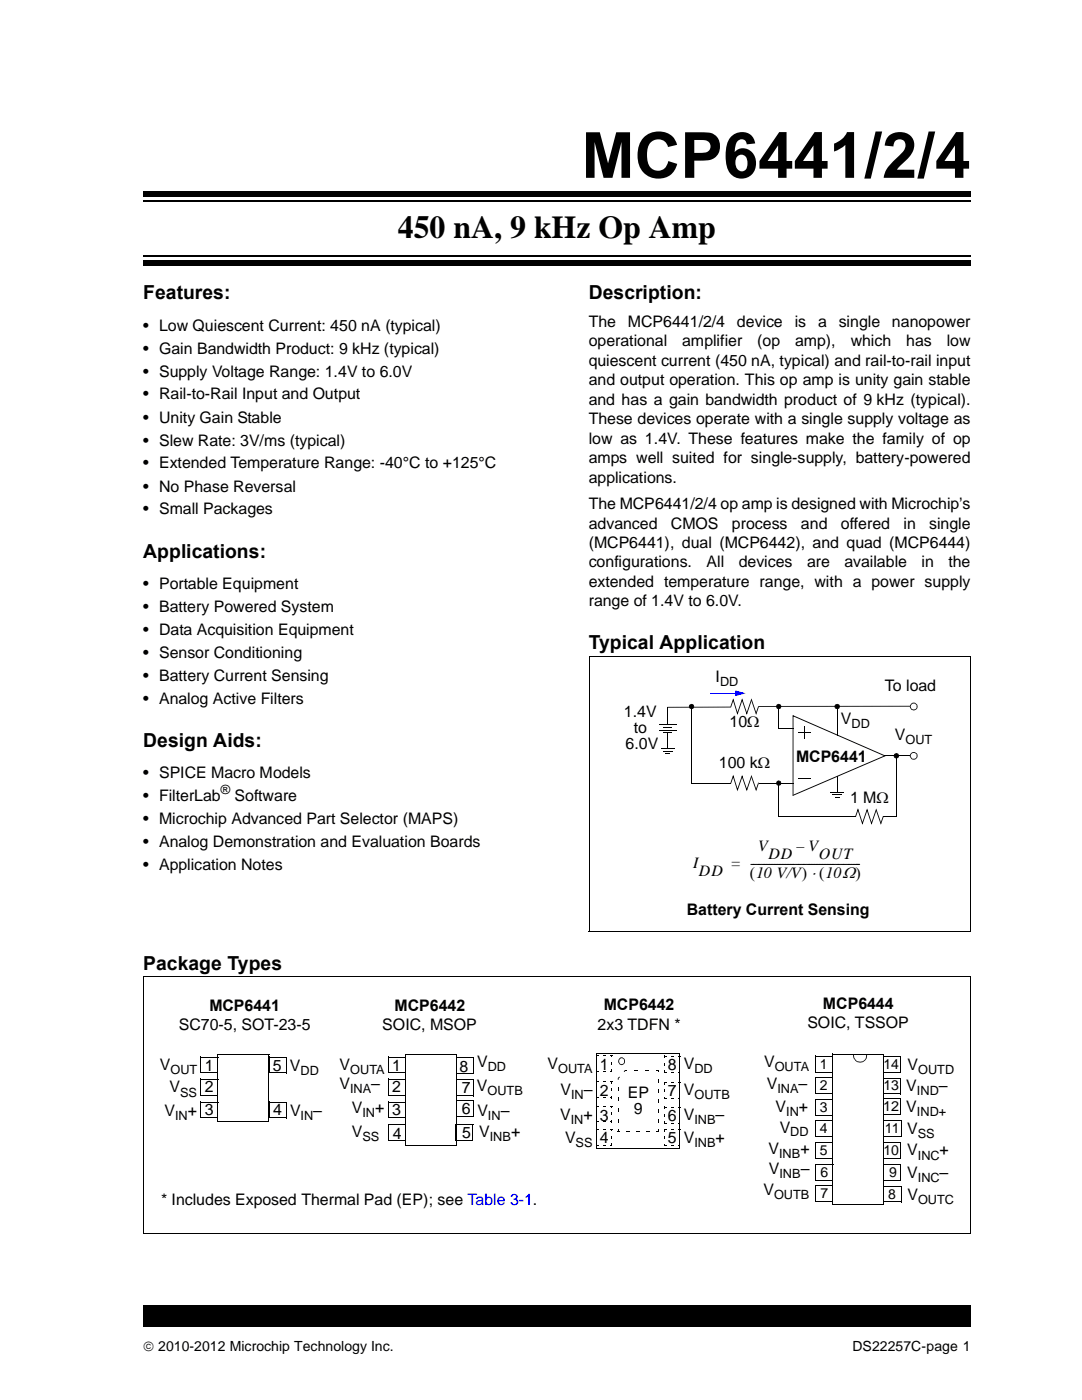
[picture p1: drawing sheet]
<svg xmlns="http://www.w3.org/2000/svg" width="216mm" height="279mm" viewBox="0 0 216 279" stroke-linecap="round" stroke-linejoin="round" font-family="sans-serif">
<defs><g id="words">
<text font-size="12.7" x="116" y="35.5">MCP6441/2/4</text>
<text font-size="6.3" x="79.4" y="47.4">450 nA, 9 kHz Op Amp</text>
<g font-size="3.9">
<text x="28.6" y="59.7">Features:</text>
<text x="117.5" y="59.7">Description:</text>
<text x="28.6" y="111.3">Applications:</text>
<text x="117.5" y="129.6">Typical Application</text>
<text x="28.6" y="149">Design Aids:</text>
<text x="28.6" y="193.6">Package Types</text>
</g>
<g font-size="3.2">
<text x="28.6" y="66">• Low Quiescent Current: 450 nA (typical)</text>
<text x="117.5" y="65.3">The</text>
<text x="125.3" y="65.3">MCP6441/2/4</text>
<text x="147" y="65.3">device</text>
<text x="158.6" y="65.3">is</text>
<text x="163.2" y="65.3">a</text>
<text x="167.4" y="65.3">single</text>
<text x="178" y="65.3">nanopower</text>
<text x="28.6" y="70.6">• Gain Bandwidth Product: 9 kHz (typical)</text>
<text x="117.5" y="69.1">operational</text>
<text x="136.1" y="69.1">amplifier</text>
<text x="151.1" y="69.1">(op</text>
<text x="158.7" y="69.1">amp),</text>
<text x="169.8" y="69.1">which</text>
<text x="180.8" y="69.1">has</text>
<text x="188.9" y="69.1">low</text>
<text x="28.6" y="75.2">• Supply Voltage Range: 1.4V to 6.0V</text>
<text x="117.5" y="73">quiescent current (450 nA, typical) and rail-to-rail input</text>
<text x="117.5" y="76.9">and output operation. This op amp is unity gain stable</text>
<text x="28.6" y="79.7">• Rail-to-Rail Input and Output</text>
<text x="117.5" y="80.8">and has a gain bandwidth product of 9 kHz (typical).</text>
<text x="28.6" y="84.3">• Unity Gain Stable</text>
<text x="28.6" y="88.9">• Slew Rate: 3V/ms (typical)</text>
<text x="117.5" y="84.7">These devices operate with a single supply voltage as</text>
<text x="117.5" y="88.6">low as 1.4V. These features make the family of op</text>
<text x="28.6" y="93.5">• Extended Temperature Range: -40°C to +125°C</text>
<text x="117.5" y="92.4">amps well suited for single-supply, battery-powered</text>
<text x="28.6" y="98.1">• No Phase Reversal</text>
<text x="117.5" y="96.3">applications.</text>
<text x="117.5" y="101.6">The MCP6441/2/4 op amp is designed with Microchip’s</text>
<text x="28.6" y="102.7">• Small Packages</text>
<text x="117.5" y="105.5">advanced</text>
<text x="133.9" y="105.5">CMOS</text>
<text x="146" y="105.5">process</text>
<text x="159.8" y="105.5">and</text>
<text x="167.8" y="105.5">offered</text>
<text x="180.3" y="105.5">in</text>
<text x="185.4" y="105.5">single</text>
<text x="117.5" y="109.4">(MCP6441), dual (MCP6442), and quad (MCP6444)</text>
<text x="117.5" y="113.3">configurations.</text>
<text x="141" y="113.3">All</text>
<text x="147.4" y="113.3">devices</text>
<text x="161" y="113.3">are</text>
<text x="168.5" y="113.3">available</text>
<text x="183.9" y="113.3">in</text>
<text x="189.3" y="113.3">the</text>
<text x="28.6" y="117.5">• Portable Equipment</text>
<text x="117.5" y="117.2">extended temperature range, with a power supply</text>
<text x="28.6" y="122.1">• Battery Powered System</text>
<text x="117.5" y="121">range of 1.4V to 6.0V.</text>
<text x="28.6" y="126.7">• Data Acquisition Equipment</text>
<text x="28.6" y="131.2">• Sensor Conditioning</text>
<text x="28.6" y="135.8">• Battery Current Sensing</text>
<text x="142.8" y="136.2">I</text>
<text x="176.6" y="137.9">To load</text>
<text x="28.6" y="140.4">• Analog Active Filters</text>
<text x="124.5" y="143">1.4V</text>
<text x="124.8" y="149.4">6.0V</text>
<text x="126.4" y="146.2">to</text>
<text x="145.6" y="145.1">10Ω</text>
<text x="167.8" y="144.5">V</text>
<text x="178.6" y="147.7">V</text>
<text x="28.6" y="155.3">• SPICE Macro Models</text>
<text x="143.5" y="153.2">100 kΩ</text>
<text x="158.8" y="152">MCP6441</text>
<text x="28.6" y="159.8">• FilterLab</text>
<text x="46.8" y="159.8">Software</text>
<text x="169.6" y="160.2">1 MΩ</text>
<text x="28.6" y="164.4">• Microchip Advanced Part Selector (MAPS)</text>
<text x="28.6" y="169">• Analog Demonstration and Evaluation Boards</text>
<text x="28.6" y="173.6">• Application Notes</text>
<text x="138.3" y="173.2">I</text>
<text x="145.8" y="173.2">= -----------------------------------------</text>
<text x="151.3" y="169.9">V</text>
<text x="153.4" y="171.4">DD</text>
<text x="158.9" y="169.9">– V</text>
<text x="163.4" y="171.4">OUT</text>
<text x="139.4" y="174.8">DD</text>
<text x="149.6" y="175.3">(10 V/V) ⋅ (10Ω)</text>
<text x="137" y="182.7">Battery Current Sensing</text>
<text x="41.8" y="201.7">MCP6441</text>
<text x="78.7" y="201.7">MCP6442</text>
<text x="120.5" y="201.6">MCP6442</text>
<text x="164.2" y="201.4">MCP6444</text>
<text x="35.7" y="205.5">SC70-5, SOT-23-5</text>
<text x="76.3" y="205.5">SOIC, MSOP</text>
<text x="119.3" y="205.5">2x3 TDFN *</text>
<text x="161.1" y="205.2">SOIC, TSSOP</text>
<text x="31.9" y="213.6">V</text>
<text x="40.9" y="213.7">1</text>
<text x="54.4" y="213.7">5</text>
<text x="57.8" y="213.7">V</text>
<text x="67.8" y="213.6">V</text>
<text x="78.2" y="213.7">1</text>
<text x="91.7" y="213.9">8</text>
<text x="95.2" y="213">V</text>
<text x="109.3" y="213.4">V</text>
<text x="119.7" y="213.5">1</text>
<text x="133.3" y="213.5">8</text>
<text x="136.4" y="213.4">V</text>
<text x="152.5" y="213">V</text>
<text x="181.1" y="213.5">V</text>
<text x="33.8" y="218">V</text>
<text x="40.9" y="218">2</text>
<text x="67.7" y="217.4">V</text>
<text x="74" y="217.4">–</text>
<text x="78.2" y="218">2</text>
<text x="92.2" y="218.1">7</text>
<text x="95.2" y="217.8">V</text>
<text x="111.8" y="218.6">V</text>
<text x="116.5" y="218.6">–</text>
<text x="119.7" y="218.8">2</text>
<text x="125.3" y="219.1">EP</text>
<text x="133.3" y="218.8">7</text>
<text x="136.4" y="218.6">V</text>
<text x="153" y="217.4">V</text>
<text x="159.3" y="217.4">–</text>
<text x="180.8" y="222">V</text>
<text x="180.8" y="217.7">V</text>
<text x="187.3" y="217.7">–</text>
<text x="32.9" y="222.8">V</text>
<text x="37.5" y="222.8">+</text>
<text x="40.9" y="222.6">3</text>
<text x="54.5" y="222.6">4</text>
<text x="57.9" y="222.7">V</text>
<text x="62.5" y="222.7">–</text>
<text x="70.2" y="226.8">V</text>
<text x="70.2" y="222.1">V</text>
<text x="74.9" y="222.1">+</text>
<text x="78.2" y="222.6">3</text>
<text x="78.4" y="227.3">4</text>
<text x="92.2" y="222.3">6</text>
<text x="92.2" y="227">5</text>
<text x="95.2" y="222.7">V</text>
<text x="95.6" y="226.9">V</text>
<text x="99.9" y="222.7">–</text>
<text x="102" y="226.9">+</text>
<text x="111.8" y="223.5">V</text>
<text x="116.4" y="223.5">+</text>
<text x="119.7" y="223.7">3</text>
<text x="126.5" y="222.3">9</text>
<text x="133.3" y="223.7">6</text>
<text x="136.4" y="223.5">V</text>
<text x="142.8" y="223.5">–</text>
<text x="154.8" y="222">V</text>
<text x="155.6" y="226">V</text>
<text x="159.4" y="222">+</text>
<text x="181" y="226.2">V</text>
<text x="112.8" y="228">V</text>
<text x="119.7" y="228.1">4</text>
<text x="133.3" y="228.1">5</text>
<text x="136.4" y="228">V</text>
<text x="142.8" y="228">+</text>
<text x="153.4" y="230.2">V</text>
<text x="159.7" y="230.2">+</text>
<text x="181" y="230.6">V</text>
<text x="187.5" y="230.6">+</text>
<text x="152.4" y="238.5">V</text>
<text x="153.4" y="234.3">V</text>
<text x="159.8" y="234.3">–</text>
<text x="181" y="235">V</text>
<text x="181.1" y="239.4">V</text>
<text x="187.5" y="235">–</text>
<text x="32.1" y="240.4">* Includes Exposed Thermal Pad (EP); see Table 3-1.</text>
</g>
<g font-size="2.8">
<text x="163.6" y="213.2">1</text>
<text x="176.3" y="213.3">14</text>
<text x="163.6" y="217.4">2</text>
<text x="176.2" y="221.8">12</text>
<text x="176.3" y="217.6">13</text>
<text x="163.6" y="222">3</text>
<text x="163.6" y="226.2">4</text>
<text x="176.6" y="226.2">11</text>
<text x="163.6" y="230.5">5</text>
<text x="176.3" y="230.6">10</text>
<text x="163.7" y="239.1">7</text>
<text x="163.7" y="234.8">6</text>
<text x="177.2" y="239.2">8</text>
<text x="177.4" y="234.9">9</text>
<text x="28.6" y="269.6">© 2010-2012 Microchip Technology Inc.</text>
<text x="170.1" y="269.6">DS22257C-page 1</text>
</g>
<g font-size="2.5">
<text x="143.7" y="137">DD</text>
<text x="169.9" y="145.3">DD</text>
<text x="180.7" y="148.5">OUT</text>
<text x="44.1" y="158.6">®</text>
<text x="34" y="214.4">OUT</text>
<text x="59.9" y="214.5">DD</text>
<text x="69.9" y="214.4">OUTA</text>
<text x="97.3" y="213.8">DD</text>
<text x="111.4" y="214.2">OUTA</text>
<text x="138.6" y="214.2">DD</text>
<text x="154.6" y="213.8">OUTA</text>
<text x="183.2" y="214.3">OUTD</text>
<text x="35.9" y="218.8">SS</text>
<text x="69.8" y="218.2">INA</text>
<text x="97.3" y="218.6">OUTB</text>
<text x="114" y="219.4">IN</text>
<text x="138.6" y="219.4">OUTB</text>
<text x="155.1" y="218.2">INA</text>
<text x="183" y="218.5">IND</text>
<text x="34.9" y="223.6">IN</text>
<text x="59.9" y="223.5">IN</text>
<text x="72.3" y="227.6">SS</text>
<text x="72.3" y="222.9">IN</text>
<text x="97.4" y="223.5">IN</text>
<text x="97.7" y="227.7">INB</text>
<text x="113.9" y="224.3">IN</text>
<text x="138.6" y="224.3">INB</text>
<text x="156.9" y="222.8">IN</text>
<text x="157.7" y="226.8">DD</text>
<text x="183" y="222.8">IND+</text>
<text x="183.1" y="227">SS</text>
<text x="114.8" y="228.8">SS</text>
<text x="138.6" y="228.8">INB</text>
<text x="155.5" y="231">INB</text>
<text x="183.1" y="231.4">INC</text>
<text x="154.5" y="239.3">OUTB</text>
<text x="155.5" y="235.1">INB</text>
<text x="183.1" y="235.8">INC</text>
<text x="183.2" y="240.2">OUTC</text>
</g>
</g></defs>
<path d="M28.6 260.6h165.1v4.3h-165.1z" fill="#000"/>
<path d="M31.7 16.8h36.6v19.5h-36.6z" fill="#fff"/>
<g fill="none" stroke="#000" stroke-width=".2">
<path d="M131.5 144.7h3.5M131.5 145.7h3.5M133.2 141.2v3.2M133.2 146.6v2.7M138 156.4h7.8M138 141.2v15.2M151.4 156.3h6.9M155.4 145.4h2.9M155.4 156.3v6.7M159.2 146.2h2.6M159.2 155.4h2.6M160.5 144.9v2.6"/>
<path d="M167 140.9v5.8M167 155v3.2M176.5 150.8h5.2M178.9 150.8v12.2M155.4 163h15.2M176.1 163h2.8"/>
</g>
<g fill="#000">
<path d="M132.4 145.1h1.7v.2h-1.7zM132.4 146.2h1.7v.2h-1.7zM133.1 146.5l.2 .1zM133.1 141.1l.2 .1zM133.1 144h.2v.7h-.2zM133.1 146.4h.2v.6h-.2zM137.9 141.2h.2zM137.6 140.6l.4-.1 .3 .1 .2 .3-.2 .1v-.2l-.3-.2-.3 .2-.1 .2 .2 .3 .2 .1 .2-.1 .1-.3h.2l-.1 .4-.4 .1-.4-.1-.1-.4zM138.3 141l.2-.1zM155 155.9l.3-.1 .4 .1 .2 .4-.2 .1v-.3l-.3-.2-.3 .2-.1 .3 .4 .2 .3-.1v-.2l.2 .1-.2 .3-.4 .1-.3-.2-.1-.3zM155.7 156.3l.2 .1zM158.2 142.7l18.6 8.1-.3 .1-18.3-8 .1-.1v15.9h-.1z"/>
<path d="M167 154.9l.1 .1zM167 146.7h.1zM158.2 158.6l18.3-7.8 .1 .1-18.4 7.9zM178.5 150.4l.4-.1 .3 .1 .2 .4-.2 .1v-.3l-.3-.1-.3 .1-.1 .3 .4 .3 .3-.4 .2 .1-.2 .3-.4 .2-.4-.2-.1-.4zM179.2 150.8l.2 .1zM181.8 150.3a.77 .77 0 0 1 .8-.2 .77 .77 0 0 1 .5 .7l-.2 .1-.1-.5-.5-.1-.4 .1-.2 .5 .4 .5h.4l.4-.3v-.3l.2 .1a.78 .78 0 0 1-1.1 .7 .78 .78 0 0 1-.2-1.3zM182.9 150.8l.2 .1z"/>
</g>
<g fill="#000">
<path d="M137.7 140.7l.3-.1 .3 .1 .1 .3-.1 .3-.3 .1-.3-.1-.2-.3z" fill-rule="evenodd"/>
<path d="M155.1 156l.3-.2 .3 .2 .1 .3-.1 .3-.3 .1-.3-.1-.2-.3z" fill-rule="evenodd"/>
<path d="M178.5 150.5l.4-.1 .3 .1 .1 .3-.1 .3-.3 .2-.4-.2-.1-.3z" fill-rule="evenodd"/>
</g>
<g fill="#00f">
<path d="M146.7 137.8l2.1 .6-2.1 .5 .2-.4 1.2-.3 .1 .3-1.3-.3v-.3l.2 .5h-.4z"/>
<path d="M146.7 138.4h.4v.3h-.4z"/>
<path d="M141.6 138.3l.1 .1z"/>
</g>
<path d="M146.9 138l1.2 .4-1.2 .3z" fill="#00f"/>
<path d="M141.7 138.4h5.1" fill="none" stroke="#00f" stroke-width=".2"/>
<g fill="none" stroke="#000" stroke-width=".2">
<path d="M117.6 130.9v55.1M117.6 131h76.1M193.6 131v55.1M131.9 149.4h2.7M155.4 141v4.5M165.6 158.1h2.8M117.5 186h76.1M40 214.1h3.5M40 218.5h3.5M40 211h3.6M40 219.9h3.6M40 215.4h3.6"/>
<path d="M40 210.9v3.2M40 215.3v3.2M40 219.9v3.2M43.5 210.5h10.2M43.5 210.4v13.5M53.6 214.1h3.5M53.6 210.5v13.5M53.7 211h3.5M53.7 219.9h3.5M53.7 210.9v3.2M53.7 219.9v3.2M57.1 211v3.2"/>
<path d="M57.1 219.9v3.3M77.4 214.1h3.5M77.4 218.5h3.5M77.5 211h3.5M77.5 219.9h3.5M77.5 215.4h3.5M77.5 210.9v3.2M77.5 215.3v3.2M77.5 219.9v3.2M80.9 210.5h10.2M80.9 210.4v18.1M91 218.7h3.5"/>
<path d="M91 214.3h3.5M91.1 215.5h3.5M91.1 219.6h3.5M91.1 211.1h3.5M91.1 210.5v18.1M94.5 211.1v3.2M94.5 215.5v3.3M94.5 219.6v3.2M162.6 214h3.6M162.6 218.2h3.6M162.7 210.8h3.5M162.7 215h3.5"/>
<path d="M162.7 219.5h3.5M162.7 210.7v3.3M162.7 214.9v3.3M162.7 219.4v3.2M166.2 210.8v3.3M166.2 215v3.3M166.2 219.5v3.2M176.2 218.3h3.5M176.2 214.1h3.5M176.3 215.2h3.5M176.3 219.3h3.5M176.3 210.9h3.5"/>
<path d="M176.3 210.8v3.3M176.3 215.1v3.2M176.3 219.2v3.2M179.7 210.9v3.2M179.7 215.2v3.2M179.7 219.3v3.2M40 223.1h3.5M43.4 223.9h10.2M53.6 223.1h3.5M77.4 223.1h3.5M77.4 227.7h3.5M77.5 224.4v3.3"/>
<path d="M77.5 224.5h3.5M80.8 228.5h10.3M90.8 227.6h3.6M90.9 224.4h3.5M90.9 224.3v3.3M91 222.7h3.5M94.4 224.4v3.2M162.6 222.6h3.6M162.6 226.8h3.6M162.7 223.6h3.5M162.7 223.5v3.3M166.2 223.6v3.2"/>
<path d="M176.2 222.4h3.5M176.3 226.8h3.5M176.4 223.5v3.3M176.4 223.6h3.5M179.8 223.6v3.2"/>
</g>
<g fill="#000">
<path d="M149.9 139.7l.1-.1 1 2.8-.1 .3zM132.3 149.8h1.9v.2h-1.9zM132.8 150.4h.9v.2h-.9zM133.1 148.7h.2v.7h-.2zM145.8 141l.1 .1zM146.3 139.4l.9 3h-.1l1-3 1 3h-.2l1-3 .1 .3-1 3-1-3 .2-.1-1 3.1-1-3 .2-.1-.5 1.4h-.1zM145.8 156.2l.1 .2zM146.3 154.6l.9 3.1-.1-.1 1-2.9 1 3-.2-.1 1-2.9 .1 .3-1 2.9-1-2.9 .2-.1-1 3-1-3h.2l-.5 1.4-.1-.1zM149.9 155l.1-.1 1 2.7-.1 .3zM151.3 141l.1 .1-.4 1.3h-.2zM151.3 156.3h.1l-.4 1.4-.2-.1zM151.3 140.9l.1 .2z"/>
<path d="M151.3 156.2l.1 .1zM155 140.6l.3-.1 .4 .1 .2 .3-.2 .1v-.2l-.3-.2-.3 .2-.1 .2 .2 .3 .2 .1 .3-.2-.1 .1 .1-.3h.2l-.1 .4-.4 .1-.4-.1-.1-.4zM155.7 141l.2-.1zM166.1 158.5h1.9v.2h-1.9zM166.6 159.1h.9v.1h-.9zM167 157.4h.1v.7h-.1zM166.6 140.6l.4-.1 .4 .1 .2 .3-.2 .1v-.2l-.4-.2-.2 .2-.1 .2 .1 .3 .3 .1 .3-.2-.1 .1 .1-.3h.2l-.1 .4-.4 .1-.5-.1-.1-.4zM167.4 141l.2-.1zM181.8 140.5a.74 .74 0 0 1 .8-.2 .74 .74 0 0 1 .5 .7h-.2l-.1-.4-.5-.2-.4 .2-.2 .4 .2 .4 .5 .2 .4-.2 .1-.4h.2a.77 .77 0 0 1-1.1 .7 .77 .77 0 0 1-.2-1.2zM182.9 141h.2zM170.6 162.9l.2 .1zM171.2 161.3l1 3.1-.2-.1 1-3 1 3.1-.2-.1 1-3 .1 .3-1 3-1-3h.2l-1 3-1-3h.2l-.5 1.4-.2-.1z"/>
<path d="M174.8 161.6h.1l1 2.7-.1 .3zM176.1 163h.2l-.4 1.4-.2-.1zM176.1 162.9l.2 .1zM170.6 209.6a1.37 1.37 0 0 1 1.6-.3 1.37 1.37 0 0 1 .8 1.3l-.2 .1v-.6l-.3-.4-.9-.4-.9 .4-.2 .4-.1 .6 .1 .5 .2 .4 .5 .3h.5h.4l.4-.3 .3-.5v-.5l.2 .1a1.42 1.42 0 0 1-2 1.3 1.42 1.42 0 0 1-.4-2.4zM172.8 210.6l.2 .1z"/>
</g>
<path d="M133.2 141.1h12.7M151.3 141h30.3" fill="none" stroke="#000" stroke-width=".21"/>
<g fill="#000">
<path d="M155.1 140.7l.3-.1 .3 .1 .1 .3-.1 .3-.3 .1-.3-.1-.2-.3z" fill-rule="evenodd"/>
<circle cx="167.1" cy="141" r=".46"/>
</g>
<g fill="#fff">
<path d="M170 207.7h3.3v2.5h-3.3z"/>
<path d="M170 207.7h3.4v.1h-3.4z"/>
<path d="M173.2 207.7h.2v2.6h-.2z"/>
<path d="M169.9 210.1h3.4v.2h-3.4z"/>
<path d="M169.9 207.7h.2v2.5h-.2z"/>
</g>
<g fill="none" stroke="#000" stroke-width=".2">
<path d="M28.7 195h165M28.7 194.9v51.2M193.6 195v51.2M119.1 210.2h16.6M119.1 210.1v19.1M135.6 210.2v19.1M166.2 210.4h10.2M166.2 210.3v30M176.3 210.4v30M119 229.2h16.6M162.6 231.2h3.6M162.6 239.8h3.6"/>
<path d="M162.7 235.6h3.5M162.7 228h3.5M162.7 236.6h3.5M162.7 227.9v3.3M162.7 236.5v3.3M162.8 232.4h3.5M162.8 232.3v3.3M166.2 232.4v3.2M176.2 231.2h3.5M176.2 235.6h3.5M176.3 239.9h3.5M176.3 228h3.5"/>
<path d="M176.3 232.4h3.5M176.4 236.7h3.5M179.7 228v3.2M179.7 232.4v3.2M179.8 236.7v3.3M28.6 246.1h165M166.1 240.3h10.2"/>
</g>
<g fill="#000">
<path d="M119 210.6h.2v.4h-.2zM119 213.8h.4v.1h-.4zM119 213.5h.2v.3h-.2zM119 212h.2v.5h-.2zM119 215.8h.2v.5h-.2zM119 219h.4v.2h-.4zM119 218.8h.2v.3h-.2zM119 217.3h.2v.4h-.2zM119.1 210.6h.3v.1h-.3zM119.1 215.8h.3v.2h-.3zM120.4 210.6h.4v.1h-.4zM120.4 213.8h.4v.1h-.4z"/>
<path d="M120.4 215.8h.4v.2h-.4zM120.4 219h.4v.2h-.4zM121.7 210.6h.4v.1h-.4zM121.7 213.8h.3v.1h-.3zM121.7 215.8h.4v.2h-.4zM121.7 219h.3v.2h-.3zM122 210.7h.1v.3h-.1zM122 212h.1v.5h-.1zM122 213.5h.1v.4h-.1zM122 215.9h.1v.4h-.1zM122 217.3h.1v.4h-.1zM122 218.8h.1v.4h-.1z"/>
<path d="M123.3 219h.1v.8h-.1zM123.3 216.9h.1v.7h-.1zM123.3 215.1l.1 .1v.3h-.1zM123.6 214.9l.1 .1-.3 .2-.1-.1zM124.7 213.6l.1 .1-.2 .3-.1-.2zM123.6 211.3a.66 .66 0 0 1 .7-.2 .66 .66 0 0 1 .4 .7h-.2l-.1-.5-.4-.1-.3 .1-.2 .5 .2 .4 .4 .2 .3-.2 .1-.4h.2a.71 .71 0 0 1-1 .7 .71 .71 0 0 1-.1-1.2zM124.5 211.8h.2zM124.7 213.5h.4v.2h-.4zM126.5 213.5h.8v.2h-.8zM128.8 213.5h.7v.2h-.7zM131 213.5h.4v.2h-.4zM131.2 213.6h.2v.4h-.2z"/>
<path d="M131.2 215.3h.2v.7h-.2zM131.2 217.4h.2v.6h-.2zM132.5 210.7h.2v.4h-.2zM132.5 213.9h.5v.2h-.5zM132.5 213.6h.2v.4h-.2zM132.5 212.1h.2v.5h-.2zM132.5 216h.2v.4h-.2zM132.5 219.1h.5v.2h-.5zM132.5 218.9h.2v.3h-.2zM132.5 217.4h.2v.5h-.2zM132.6 210.7h.4v.2h-.4zM132.6 216h.4v.1h-.4z"/>
<path d="M133.9 210.7h.5v.2h-.5zM133.9 213.9h.5v.2h-.5zM133.9 216h.5v.1h-.5zM133.9 219.1h.5v.2h-.5zM135.3 210.7h.4v.2h-.4zM135.3 213.9h.3v.2h-.3zM135.3 216h.4v.1h-.4zM135.3 219.1h.3v.2h-.3zM135.6 210.8h.1v.3h-.1zM135.6 212.1h.1v.5h-.1zM135.6 213.6h.1v.5h-.1zM135.6 216h.1v.4h-.1z"/>
<path d="M135.6 217.4h.1v.5h-.1zM135.6 218.9h.1v.4h-.1zM119 220.7h.2v.4h-.2zM119 223.8h.4v.2h-.4zM119 223.5h.2v.4h-.2zM119 222.1h.2v.5h-.2zM119 225.3h.2v.4h-.2zM119 228.5h.4v.2h-.4zM119 228.2h.2v.4h-.2zM119 226.7h.2v.5h-.2zM119.1 220.7h.3v.1h-.3zM119.1 225.3h.3v.2h-.3z"/>
<path d="M120.4 220.7h.4v.1h-.4zM120.4 223.8h.4v.2h-.4zM120.4 225.3h.4v.2h-.4zM120.4 228.5h.4v.2h-.4zM121.7 220.7h.4v.1h-.4zM121.7 223.8h.3v.2h-.3zM121.7 225.3h.4v.2h-.4zM121.7 228.5h.3v.2h-.3zM122 220.7h.1v.4h-.1zM122 222.1h.1v.5h-.1zM122 223.5h.1v.5h-.1zM122 225.4h.1v.3h-.1z"/>
<path d="M122 226.7h.1v.5h-.1zM122 228.2h.1v.5h-.1zM123.3 225.7h.4v.2h-.4zM123.3 225.4h.1v.4h-.1zM123.3 223.3h.1v.7h-.1zM123.3 221.2h.1v.7h-.1zM125.1 225.7h.6v.2h-.6zM127 225.7h.7v.2h-.7zM129 225.7h.7v.2h-.7zM131 225.7h.3v.2h-.3zM131.2 219.3h.2v.7h-.2zM131.2 221.4h.2v.7h-.2z"/>
<path d="M131.2 223.4h.2v.7h-.2zM131.2 225.4h.2v.5h-.2zM132.5 220.9h.2v.4h-.2zM132.5 224h.5v.2h-.5zM132.5 223.8h.2v.3h-.2zM132.5 222.3h.2v.5h-.2zM132.5 225.4h.2v.4h-.2zM132.5 228.5h.5v.2h-.5zM132.5 228.3h.2v.3h-.2zM132.5 226.8h.2v.5h-.2zM132.6 220.9h.4v.1h-.4zM132.6 225.4h.4v.1h-.4z"/>
<path d="M133.9 220.9h.5v.1h-.5zM133.9 224h.5v.2h-.5zM133.9 225.4h.5v.1h-.5zM133.9 228.5h.5v.2h-.5zM135.3 220.9h.4v.1h-.4zM135.3 224h.3v.2h-.3zM135.3 225.4h.4v.1h-.4zM135.3 228.5h.3v.2h-.3zM135.6 221h.1v.3h-.1zM135.6 222.3h.1v.5h-.1zM135.6 223.8h.1v.4h-.1zM135.6 225.4h.1v.4h-.1z"/>
<path d="M135.6 226.8h.1v.5h-.1zM135.6 228.3h.1v.4h-.1z"/>
</g>
<path d="M28.6 37.7h165.1v5.5h-165.1z" fill="#fff"/>
<path d="M28.6 40.1h165.1" fill="none" stroke="#000" stroke-width=".34"/>
<path d="M28.6 38.2h165.1v1h-165.1z" fill="#000"/>
<path d="M28.6 49.5h165.1v5.6h-165.1z" fill="#fff"/>
<path d="M28.6 51h165.1" fill="none" stroke="#000" stroke-width=".34"/>
<path d="M28.6 52h165.1v1.1h-165.1z" fill="#000"/>
<use href="#words"/>
</svg>
